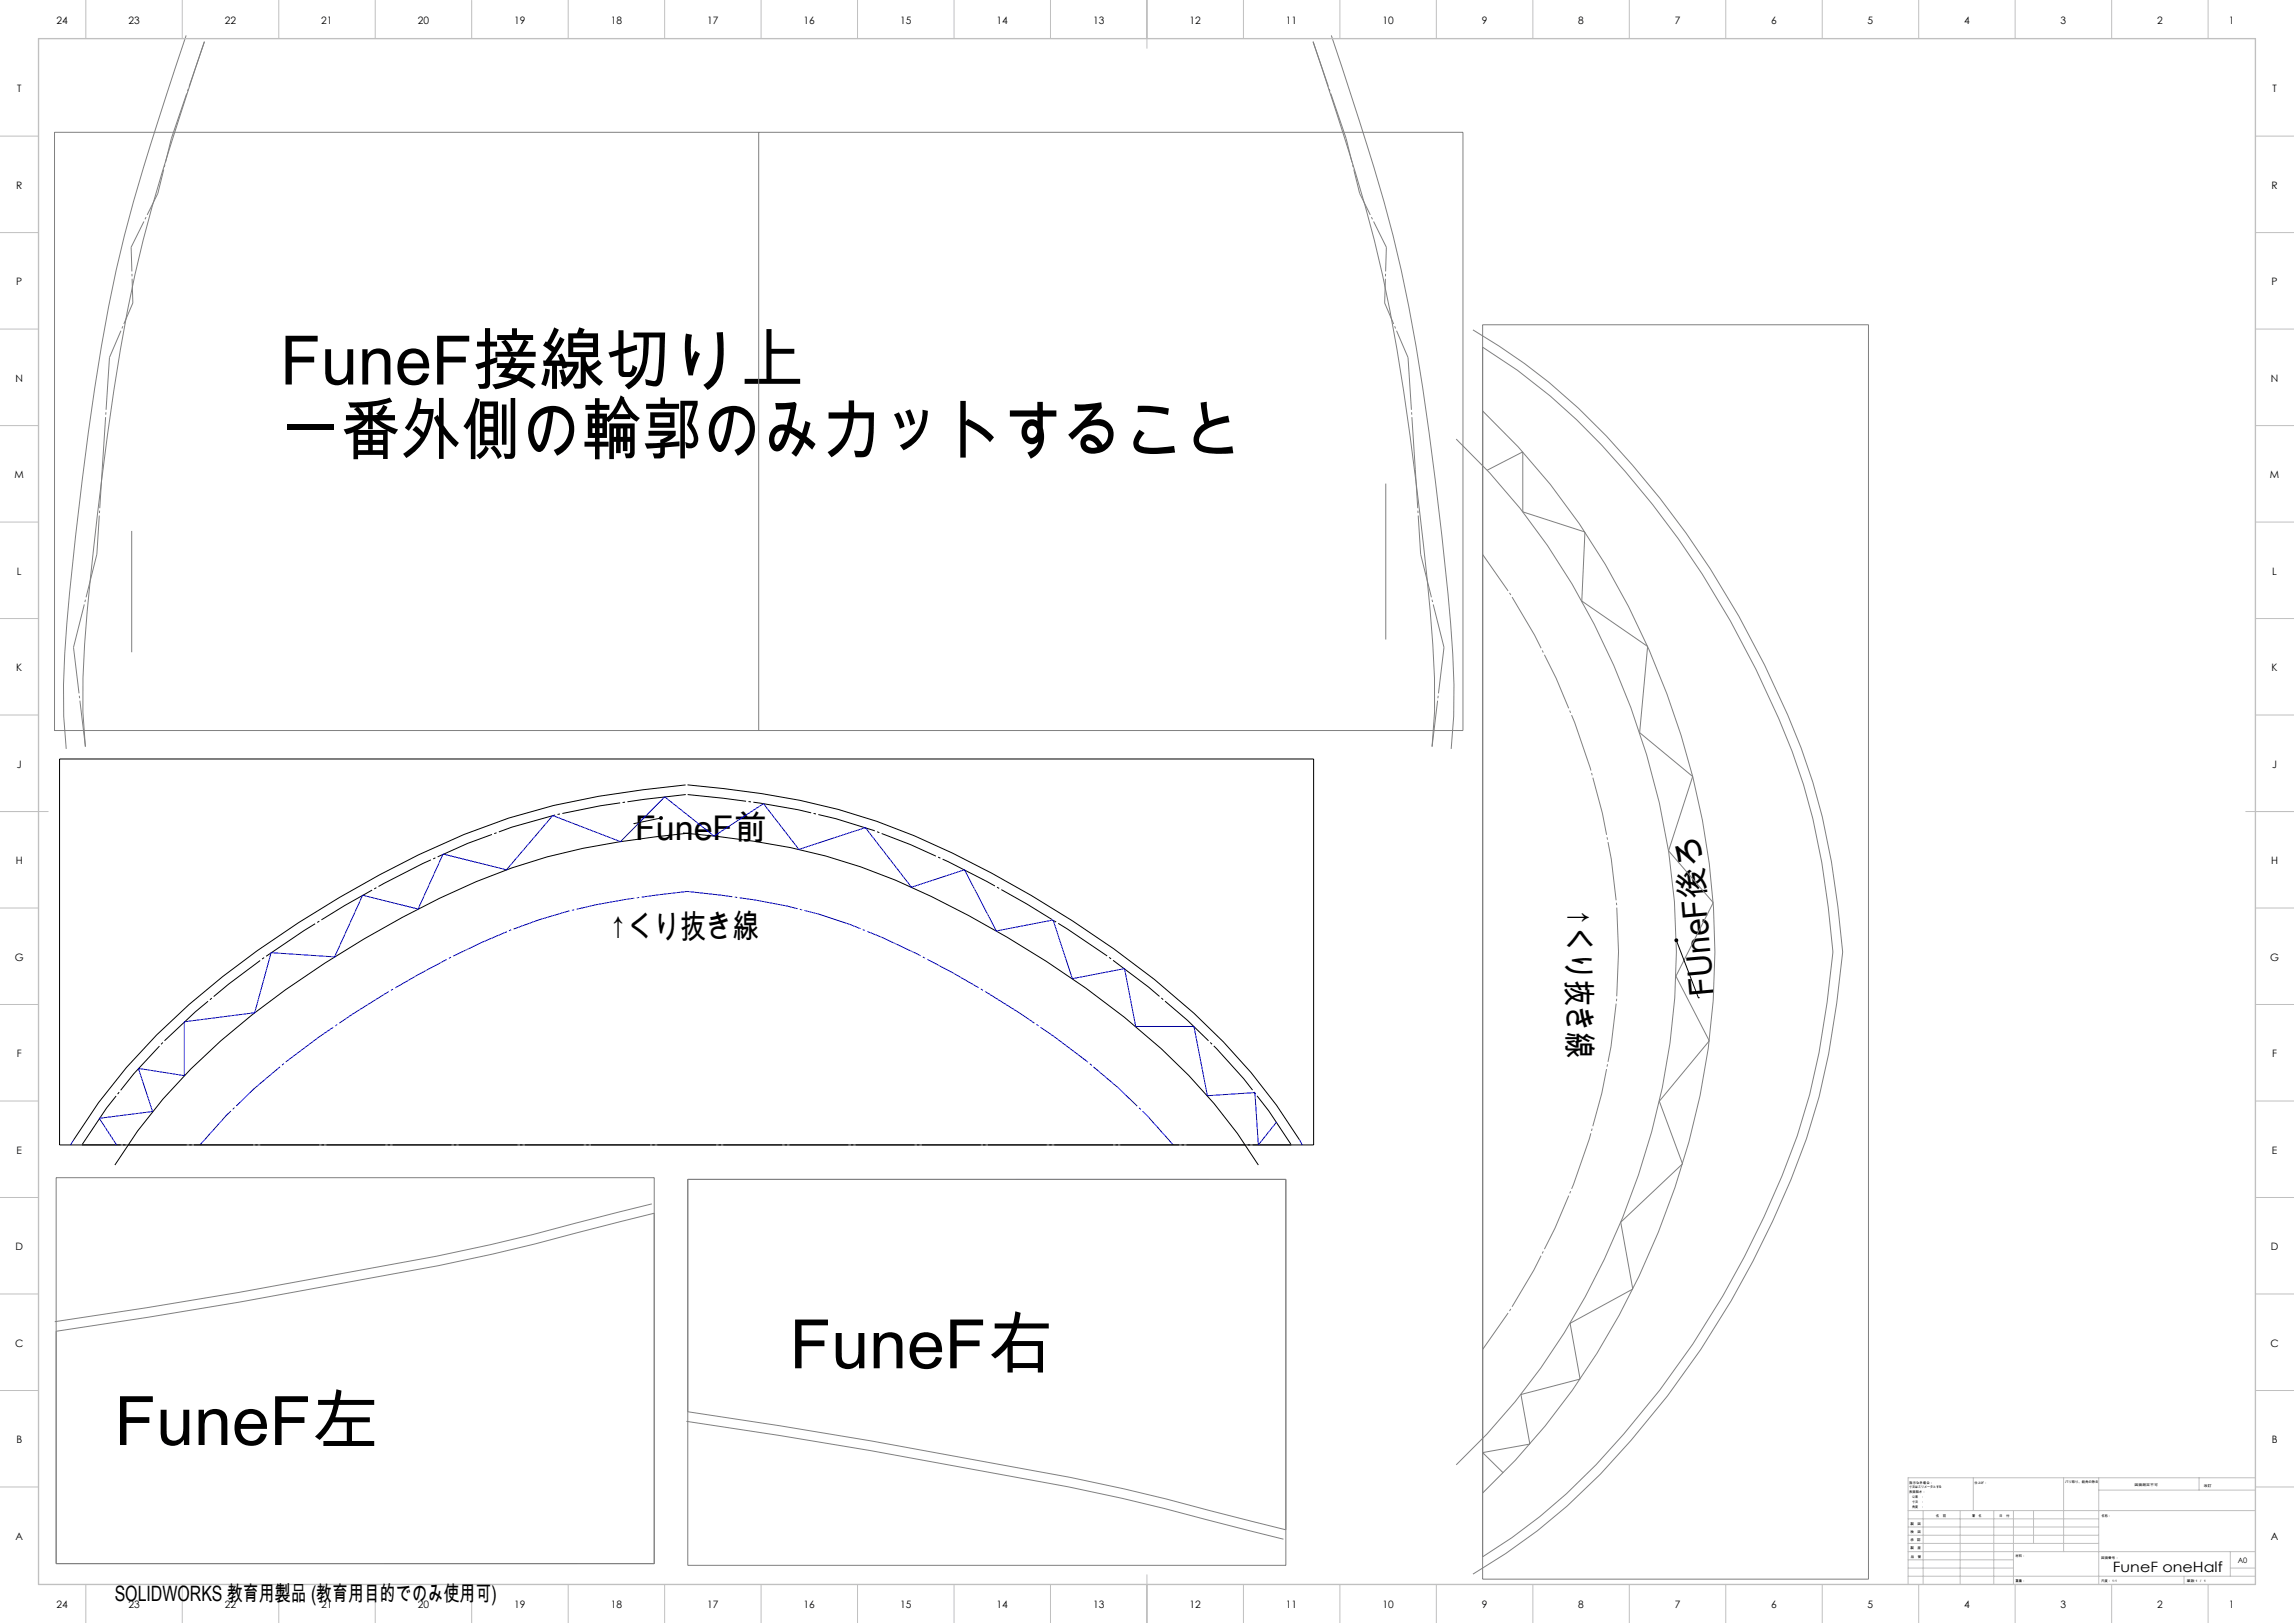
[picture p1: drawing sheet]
<svg xmlns="http://www.w3.org/2000/svg" width="1189mm" height="841mm" viewBox="0 0 1189 841" stroke-linecap="round" stroke-linejoin="round" font-family="sans-serif">
<defs><g id="words">
<g font-size="35.3">
<text x="145" y="199">FuneF接線切り上</text>
<text x="145" y="236">一番外側の輪郭のみカットすること</text>
<text x="409" y="709">FuneF右</text>
<text x="59" y="749">FuneF左</text>
</g>
<g font-size="17.6">
<text x="329" y="435">FuneF前</text>
<text x="889" y="516" transform="rotate(-95 889 516)">FUneF後ろ</text>
</g>
<g font-size="16.9">
<text x="812" y="471" transform="rotate(90 812 471)">↑くり抜き線</text>
<text x="316" y="486">↑くり抜き線</text>
</g>
<text font-size="11" x="59" y="830">SOLIDWORKS 教育用製品 (教育用目的でのみ使用可)</text>
<text font-size="7.4" x="1095" y="815">FuneF oneHalf</text>
<g font-size="5.3">
<text x="29" y="12">24</text>
<text x="67" y="12">23</text>
<text x="117" y="12">22</text>
<text x="167" y="12">21</text>
<text x="217" y="12">20</text>
<text x="267" y="12">19</text>
<text x="317" y="12">18</text>
<text x="367" y="12">17</text>
<text x="417" y="12">16</text>
<text x="467" y="12">15</text>
<text x="517" y="12">14</text>
<text x="567" y="12">13</text>
<text x="617" y="12">12</text>
<text x="667" y="12">11</text>
<text x="717" y="12">10</text>
<text x="768" y="12">9</text>
<text x="818" y="12">8</text>
<text x="868" y="12">7</text>
<text x="918" y="12">6</text>
<text x="968" y="12">5</text>
<text x="1018" y="12">4</text>
<text x="1068" y="12">3</text>
<text x="1118" y="12">2</text>
<text x="1155" y="12">1</text>
<text x="9" y="48">T</text>
<text x="1178" y="48">T</text>
<text x="8" y="98">R</text>
<text x="1177" y="98">R</text>
<text x="8" y="148">P</text>
<text x="1177" y="148">P</text>
<text x="8" y="198">N</text>
<text x="1177" y="198">N</text>
<text x="8" y="248">M</text>
<text x="1177" y="248">M</text>
<text x="9" y="298">L</text>
<text x="1178" y="298">L</text>
<text x="8" y="348">K</text>
<text x="1177" y="348">K</text>
<text x="9" y="398">J</text>
<text x="1178" y="398">J</text>
<text x="8" y="448">H</text>
<text x="1177" y="448">H</text>
<text x="8" y="498">G</text>
<text x="1177" y="498">G</text>
<text x="9" y="548">F</text>
<text x="1178" y="548">F</text>
<text x="9" y="598">E</text>
<text x="1178" y="598">E</text>
<text x="8" y="648">D</text>
<text x="1177" y="648">D</text>
<text x="8" y="698">C</text>
<text x="1177" y="698">C</text>
<text x="8" y="748">B</text>
<text x="1177" y="748">B</text>
<text x="8" y="798">A</text>
<text x="1177" y="798">A</text>
<text x="29" y="833">24</text>
<text x="67" y="833">23</text>
<text x="117" y="833">22</text>
<text x="167" y="833">21</text>
<text x="217" y="833">20</text>
<text x="267" y="833">19</text>
<text x="317" y="833">18</text>
<text x="367" y="833">17</text>
<text x="417" y="833">16</text>
<text x="467" y="833">15</text>
<text x="517" y="833">14</text>
<text x="567" y="833">13</text>
<text x="617" y="833">12</text>
<text x="667" y="833">11</text>
<text x="717" y="833">10</text>
<text x="768" y="833">9</text>
<text x="818" y="833">8</text>
<text x="868" y="833">7</text>
<text x="918" y="833">6</text>
<text x="968" y="833">5</text>
<text x="1018" y="833">4</text>
<text x="1068" y="833">3</text>
<text x="1118" y="833">2</text>
<text x="1155" y="833">1</text>
</g>
<text font-size="3.9" x="1160" y="810">A0</text>
<g font-size="1.7">
<text x="990" y="769">指示なき場合：</text>
<text x="990" y="771">寸法はミリメータとする</text>
<text x="990" y="774">表面粗さ：</text>
<text x="1023" y="769">仕上げ：</text>
<text x="1070" y="769">バリ取り、鋭角の除去</text>
<text x="1106" y="770">図面測定不可</text>
<text x="1142" y="770">改訂</text>
<text x="990" y="776">公差　：</text>
<text x="990" y="779">寸法　：</text>
<text x="990" y="781">角度　：</text>
<text x="990" y="790">製　図</text>
<text x="1003" y="786">名　前</text>
<text x="1019" y="786">署　名</text>
<text x="1036" y="786">日　付</text>
<text x="1089" y="786">名称：</text>
<text x="990" y="794">検　図</text>
<text x="990" y="799">承　認</text>
<text x="990" y="803">製　産</text>
<text x="990" y="807">品　管</text>
<text x="1045" y="807">材料：</text>
<text x="1089" y="808">図面番号：</text>
<text x="1045" y="820">重量：</text>
<text x="1089" y="820">尺度： 1:1</text>
<text x="1133" y="820">葉数 1 ／ 1</text>
</g>
</g></defs>
<path d="M31 393h650v200h-650zM355 407a403 403 0 0 0-115 25 559 559 0 0 0-142 89 303 303 0 0 0-60 70M356 407a363 363 0 0 1 138 35 553 553 0 0 1 125 83 300 300 0 0 1 55 66M329 427h.1M343 424l-14 3M354 432a344 344 0 0 1 110 24 533 533 0 0 1 138 87 277 277 0 0 1 50 61M358 432a416 416 0 0 0-93 18 518 518 0 0 0-151 89 278 278 0 0 0-54 65M869 487l11 30M880 517h.1" fill="none" stroke="#000" stroke-width=".52"/>
<path d="M42 593a332 332 0 0 1 94-96 520 520 0 0 1 129-68 433 433 0 0 1 91-17" fill="none" stroke="#000" stroke-width=".52" stroke-dasharray="30.5 1.3 1.3 1.3" stroke-dashoffset="-.4" stroke-linecap="butt"/>
<path d="M356 412a363 363 0 0 1 116 26 551 551 0 0 1 143 91 295 295 0 0 1 54 64" fill="none" stroke="#000" stroke-width=".52" stroke-dasharray="30.5 1.3 1.3 1.3" stroke-dashoffset="-.5" stroke-linecap="butt"/>
<path d="M356 462a299 299 0 0 1 119 32 499 499 0 0 1 105 70l15 14 13 15" fill="none" stroke="#00f" stroke-width=".52" stroke-dasharray="30.5 1.3 1.3 1.3" stroke-dashoffset="6.9" stroke-linecap="butt"/>
<path d="M104 593a373 373 0 0 1 96-78 370 370 0 0 1 94-43 426 426 0 0 1 62-10" fill="none" stroke="#00f" stroke-width=".52" stroke-dasharray="30.5 1.3 1.3 1.3" stroke-dashoffset="6.7" stroke-linecap="butt"/>
<g fill="none" stroke="#808080" stroke-width=".52">
<path d="M96 18a1324 1324 0 0 0-36 122 1581 1581 0 0 0-26 199l-1 32 1 17M690 18a1339 1339 0 0 1 36 122 1588 1588 0 0 1 27 199v32l-1 17M106 22a1402 1402 0 0 0-36 120 1595 1595 0 0 0-25 175 359 359 0 0 0-1 70M681 22a1388 1388 0 0 1 36 120 1595 1595 0 0 1 24 175 352 352 0 0 1 1 70M28 69h730v310h-730zM393 69v310M763 171a308 308 0 0 1 83 70 490 490 0 0 1 94 164 422 422 0 0 1 15 88 393 393 0 0 1-27 118 473 473 0 0 1-116 169l-15 13-17 12-17 11M768 180a330 330 0 0 1 89 81 490 490 0 0 1 78 146 414 414 0 0 1 15 86 387 387 0 0 1-26 116 470 470 0 0 1-112 165l-14 12-14 11-16 10M768 168h200v650h-200zM768 213a390 390 0 0 1 109 190 372 372 0 0 1-17 236 379 379 0 0 1-92 135M755 228a372 372 0 0 1 105 188 351 351 0 0 1-19 215 359 359 0 0 1-86 128M718 251v80"/>
<path d="M771 244l18-10v31l32 11-1 35 34 24-4 45 27 22-12 39 23 27-19 38 17 33-26 32 12 32-32 30 6 35-32 18 5 29-31 8 5 25-25 5 11 10M68 275v63M29 610h310v200h-310zM356 611h310v200h-310zM338 624l-18 4a1270 1270 0 0 1-122 28l-74 14-96 15M339 629l-18 4a1289 1289 0 0 1-122 28l-75 14-95 15M356 737l95 15 75 13a1172 1172 0 0 1 122 28l17 5M356 732l96 15 74 13a972 972 0 0 1 100 23l40 10"/>
</g>
<path d="M768 287a354 354 0 0 1 71 206M38 335l12-48M748 335l-12-48M839 493a352 352 0 0 1-71 206" fill="none" stroke="#808080" stroke-width=".52" stroke-dasharray="30.5 1.3 1.3 1.3" stroke-dashoffset="7.5" stroke-linecap="butt"/>
<path d="M669 593h-627" fill="none" stroke="#000" stroke-width=".52" stroke-dasharray="30.5 1.3 1.3 1.3" stroke-dashoffset="10.4" stroke-linecap="butt"/>
<path d="M38 591l-1 2M662 581l-10 12-2-27-24 2-7-36h-30l-6-30-27 5-10-30-30 5-16-31-28 9-23-31-35 11-18-24-26 17-25-20-23 23-36-13-23 28-33-8-13 28-29-7-15 32-32-2-9 31-36 4v28l-24-3 7 22-28 3 9 14M674 591l1 2" fill="none" stroke="#00f" stroke-width=".52"/>
<path d="M44 387l-6-52M742 387l6-52" fill="none" stroke="#808080" stroke-width=".52" stroke-dasharray="30.5 1.3 1.3 1.3" stroke-dashoffset="6.5" stroke-linecap="butt"/>
<path d="M50 287l3-44M736 287l-2-44" fill="none" stroke="#808080" stroke-width=".52" stroke-dasharray="30.5 1.3 1.3 1.3" stroke-dashoffset="10.3" stroke-linecap="butt"/>
<path d="M53 243l4-58M734 243l-4-58" fill="none" stroke="#808080" stroke-width=".52" stroke-dasharray="30.5 1.3 1.3 1.3" stroke-dashoffset="3.3" stroke-linecap="butt"/>
<path d="M57 185l12-28M730 185l-12-28" fill="none" stroke="#808080" stroke-width=".52" stroke-dasharray="30.5 1.3 1.3 1.3" stroke-dashoffset="15.4" stroke-linecap="butt"/>
<path d="M69 157l-1-29M718 157l1-29" fill="none" stroke="#808080" stroke-width=".52" stroke-dasharray="30.5 1.3 1.3 1.3" stroke-dashoffset="17.9" stroke-linecap="butt"/>
<path d="M68 128l14-28M719 128l-14-28" fill="none" stroke="#808080" stroke-width=".52" stroke-dasharray="30.5 1.3 1.3 1.3" stroke-dashoffset="15.6" stroke-linecap="butt"/>
<path d="M82 100l7-28M705 100l-7-28" fill="none" stroke="#808080" stroke-width=".52" stroke-dasharray="30.5 1.3 1.3 1.3" stroke-dashoffset="17.7" stroke-linecap="butt"/>
<path d="M89 72l17-50M698 72l-17-50" fill="none" stroke="#808080" stroke-width=".52" stroke-dasharray="30.5 1.3 1.3 1.3" stroke-dashoffset="5.9" stroke-linecap="butt"/>
<g fill="none" stroke="#c0c0c0" stroke-width=".52">
<path d="M44 0v20M94 0v20M144 0v20M194 0v20M244 0v20M294 0v20M344 0v20M394 0v20M444 0v20M494 0v20M544 0v20M594 0v25"/>
<path d="M644 0v20M694 0v20M744 0v20M794 0v20M844 0v20M894 0v20M944 0v20M994 0v20M1044 0v20M1094 0v20M1144 0v20M0 71h20"/>
<path d="M1169 71h20M0 121h20M1169 121h20M0 171h20M1169 171h20M0 221h20M1169 221h20M0 271h20M1169 271h20M0 321h20M1169 321h20M0 371h20"/>
<path d="M1169 371h20M0 421h25M1164 421h25M0 471h20M1169 471h20M0 521h20M1169 521h20M0 571h20M1169 571h20M0 621h20M1169 621h20M0 671h20"/>
<path d="M1169 671h20M0 721h20M1169 721h20M0 771h20M1023 766v17M1070 766v38M1088 766v55M1088 772h81M1140 766v6M1169 766h-180v55M1169 771h20M989 783h180"/>
<path d="M989 800h99M989 796h99M989 791h99M989 787h99M997 783v38M1016 783v38M1033 783v38M1044 783v38M1054 783v17M594 816v25M989 817h180M989 813h55"/>
<path d="M989 808h55M989 804h180M1132 817v4M1156 813h13M1156 804v13M44 821v20M94 821v20M144 821v20M194 821v20M244 821v20M294 821v20M344 821v20"/>
<path d="M394 821v20M444 821v20M494 821v20M544 821v20M644 821v20M694 821v20M744 821v20M794 821v20M844 821v20M894 821v20M944 821v20M994 821v20"/>
<path d="M1044 821v20M1094 821v20M1144 821v20"/>
</g>
<path d="M20 20h1149v801h-1149z" fill="none" stroke="#c0c0c0" stroke-width=".7"/>
<path d="M342 423h1l1 1h-1h1l-1 1a1 1 0 0 1-1-1 1 1 0 0 1 0-1zM868 487l1-1v1v-1l1 2h-2z" fill="#000"/>
<use href="#words"/>
</svg>
